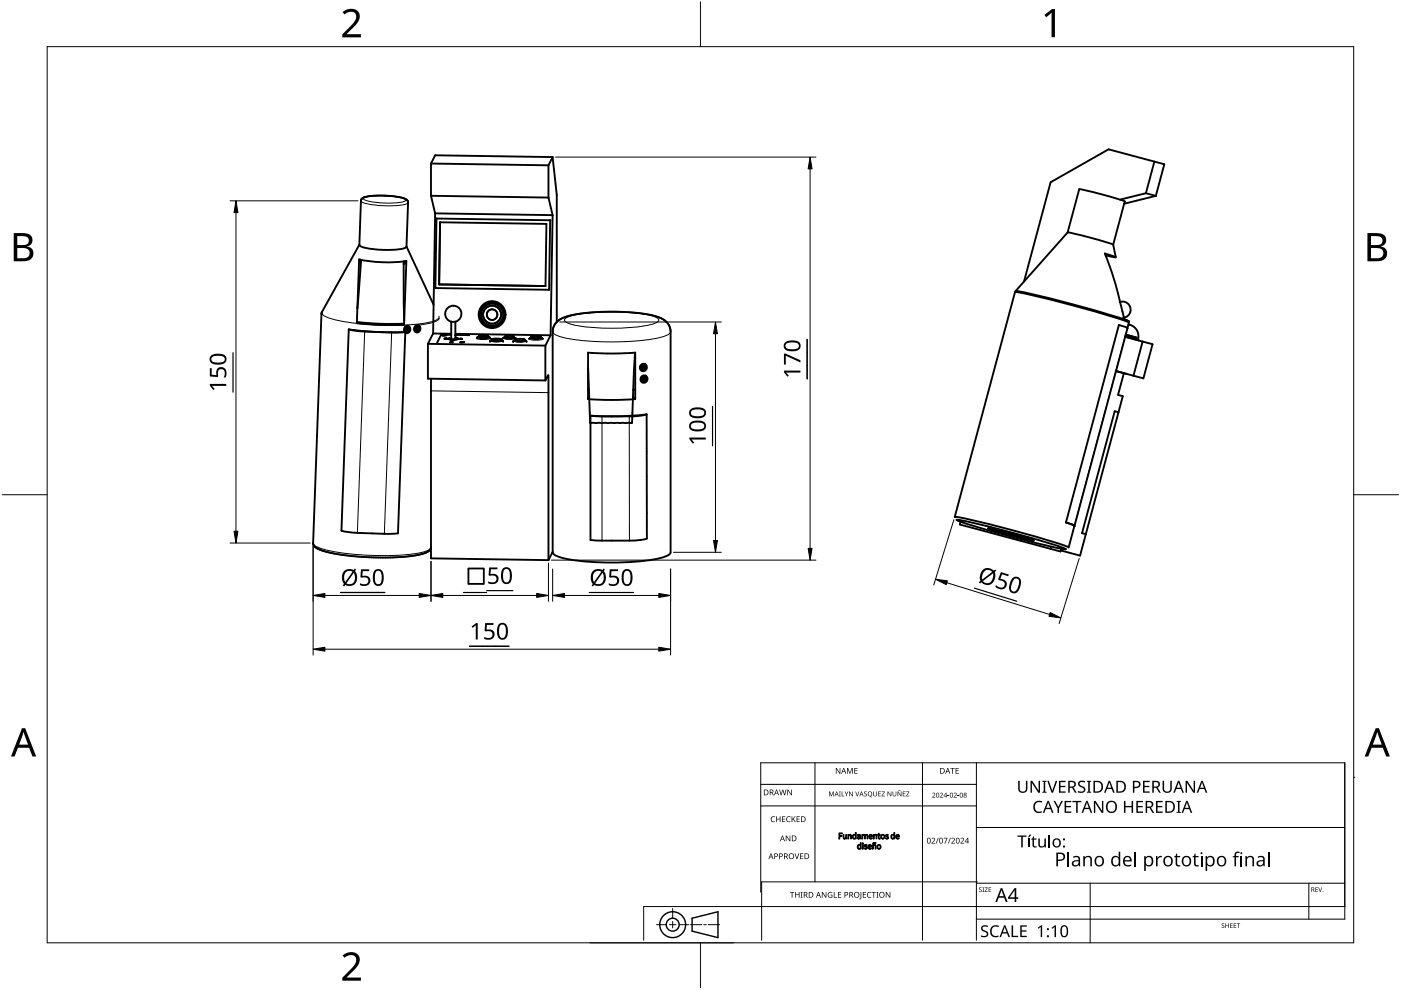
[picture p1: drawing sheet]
<svg xmlns="http://www.w3.org/2000/svg" width="297mm" height="210mm" viewBox="0 0 297 210" stroke-linecap="round" stroke-linejoin="round" font-family="sans-serif">
<g fill="none" stroke="#000" stroke-width=".4">
<path d="M91.4 34.7v6.8M91.4 34.7l24.9 .4M116.3 35.1v6.8M117.2 33.3l-24.9-.4-.9 1.8M117.2 33.3l.8 8v27M117.2 33.3l-.9 1.8M244.8 34.3l-9.8-2.6-12.2 6.9-5.7 21.1M244.8 34.3l-1.8 6.7M244.8 34.3l2.1 .5-1.8 6.7M76.1 55a28.8 28.8 0 0 0 10.1 .3l-.5 13.6h-5.1l-4.9-.4zM76.2 51.9l-7.9 14.2M76.3 55l-.1 .5 .3 .1"/>
<path d="M76.5 55.6l-.7 9.8M76.6 55.1l-.1 .5M80.5 41.5l2.5 .1 2.1 .3 1.1 .4 .3 .6M80.5 41.5l-2.8 .2-.8 .3-.3 .3-.4 9.6a4.3 4.3 0 0 0 3 .9 16.6 16.6 0 0 0 6.9-.3l.4-9.6M85.6 55.4v.5M85.6 55.9l.1 10.6M85.8 55.4l.1 .5h-.3M86.2 52.3l5.7 12.3M86.5 42.9h.1M91.4 41.5l24.9 .4M91.4 41.5l.9 3.7M92.3 45.2l-.5 25.5"/>
<path d="M92.3 45.2l24.9 .4M92.5 46.3l-.2 14.8 24.1 .3 .2-14.7M92.5 46.3h.1M92.5 46.3l24.1 .4M93.3 47.1l22.6 .4-.2 13.1-22.6-.3zM116.3 41.9l.9 3.7M116.6 46.7h.1M117.2 45.6l-.5 25.5M226.4 49.3l2.4-9.2 4.9 1.1 4.8 1.5-2.5 9.2M226.4 49.3l-11.1 12.4a78.4 78.4 0 0 1 12.1 2.8l5.1 1.4a40.5 40.5 0 0 1 6.9 2.3l-1-.5-2-7.8-2.2-6.2 2.4 .9-2.2-.4M226.4 49.3l4.8 1.1 4.8 1.5M236 51.9l.6 2.6"/>
<path d="M243 41l2.1 .5M243 41l-5.5 1.3M245.1 41.5l-6.8 1.7M68.2 66.5l-1.7 49 .9 .9 2.2 .7 3.3 .6 4.1 .4 4.4 .1 3.9-.1 3.2-.4 2.1-.6M68.2 66.5h.1M68.3 66.1l-.1 .4M68.3 66.1h.1M73.9 69.8l3.4 .5 6.3 .2 2.3-.1M73.9 69.8l-1.5 42.7 3.4 .5 6.2 .2 2.4-.1 1.5-42.7M73.9 69.8l.7 .1M74.6 69.9l.5 .1M75.1 70l5.4 .4h5.4"/>
<path d="M75.7 68.3l4.9 .3h5.1M85.7 66.5v1.5M85.7 66.5h.1M85.9 69.9h.1M85.9 69.8v.1M85.9 70h.1M85.9 69.7h.1M86 70.2h.1M86 69.6h.1M86 70h.1M86 69.9h.1M86 69.9h-.1"/>
<path d="M86 69.2a.71 .71 0 0 1 .9 .3 .71 .71 0 0 1-.2 .9 .71 .71 0 0 1-1-.1 .91 .91 0 0 1 .3-1.1zM86 69.7h.1M86.1 70.3h.1M86.1 69.5h.1M86.1 70h.1M86.1 69.8v.1M86.1 70.2h.1M86.1 70.1v.1M86.1 70.1h-.1M86.1 69.6h.1M86.1 69.6h-.1M86.1 70h-.1"/>
<path d="M86.1 69.7h-.1M86.1 69.7h.1M86.1 69.9h-.2M86.1 69.9h.1M86.2 70h.1M86.2 69.5h.1M86.2 69.6h.1M86.2 69.4h.1M86.2 70.3h.1M86.2 70.2h.1M86.2 70.3h-.1M86.2 70.1h.1"/>
<path d="M86.2 70.2v.1M86.2 70.2h-.1M86.2 70.1h-.1M86.2 69.7h.1M86.2 69.9h.1M86.2 69.9h-.1M86.3 70.3v.1M86.3 69.9v.4M86.3 70.4h.1M86.3 70.3h.1M86.3 70.2h.1M86.3 69.9v.3"/>
<path d="M86.3 69.9h-.1M86.3 70.1h.1M86.3 69.8h.1M86.3 70h.1M86.3 69.7h.1M86.3 69.9h.1M86.3 69.6h.1M86.3 69.5h.1M86.3 69.4h.1M86.3 69.6v-.2v.4M86.3 69.4v1M86.4 69.8l-.1 .1"/>
<path d="M86.4 70h.1M86.4 69.9h.1M86.4 70.3h.1M86.4 70.1h.1M86.4 69.8v.1M86.4 69.6h.1M86.4 69.4l.1 .1M86.4 69.7h.1M86.4 70.2h.1M86.4 70.2v.1M86.4 69.3a.59 .59 0 0 1 .4 .7 .59 .59 0 0 1-.6 .4M86.5 69.5h.1"/>
<path d="M86.5 69.4h.1M86.5 69.3v.1M86.5 69.4h-.1M86.5 69.3v.2M86.5 69.3h-.1M86.5 69.9h.1M86.5 69.8v.1M86.5 69.7h.1M86.6 70.3h.1M86.5 69.9h-.2M86.5 70h.1M86.5 69.4v.1"/>
<path d="M86.5 70.1h.1M86.6 70.1h-.1M86.6 70.2v.1M86.6 69.6h.1M86.6 69.5v.1M86.6 69.5h-.1M86.6 69.8l-.1 .1M86.6 69.4l-.1 .1M86.6 69.4h-.1M86.7 70.1h.1M86.6 69.8h.1M86.6 70h.1"/>
<path d="M86.7 69.6h.1M86.6 69.7h.1M86.6 69.9v.1M86.6 69.6v.1M86.7 69.8l-.4 .1M86.7 69.8h.1M86.7 69.6v.1M86.7 70h.1M86.7 69.9v.1M86.7 70h-.2M86.7 69.7h.1M86.7 69.9h.1"/>
<path d="M88 69.8h.1M88 69.9h.1M88.1 69.9h.1M88.1 69.6h.1M88.1 69.6h-.1M88.1 69.5l-.1 .1M88.1 70h.1M88.1 69.4h.1M88.1 69.7l-.1 .1M88.1 69.7h.1M88.1 69.5h.1M88.1 69.4v.1"/>
<path d="M88.1 69a.71 .71 0 0 1 .9 .4 .71 .71 0 0 1-.2 .9 .71 .71 0 0 1-.9-.2 .91 .91 0 0 1 .2-1.1zM88.1 69.8v.1M88.2 70.1h.1M88.2 70h.1M88.2 69.4v.1M88.2 69.7h.1M88.2 69.5v.1M88.2 69.7l-.1 .1M88.2 69.7h-.1M88.2 69.3h.1M88.2 69.5h.1M88.2 69.9h.1"/>
<path d="M88.2 69.8v.1M88.2 69.6h.1M88.2 69.8l-.2 .1h.2M88.3 70.2h.1M88.3 70.1h.1M88.3 69.7h.1M88.3 69.4h.1M88.3 69.9h.1M88.3 69.3h.1M88.3 69.6h.1M88.3 70h.1M88.3 69.4v.1"/>
<path d="M88.3 69.5h.1M88.4 69.7h.1M88.4 69.7l.1 .3M88.4 69.6l.1 .2M88.4 70.2h.1M88.4 70.1h.1M88.4 70h.1M88.4 69.9h.1M88.5 70.1h-.1M88.5 69.8h.1M88.5 70.1l-.1 .1M88.5 69.7h.1"/>
<path d="M88.5 70h-.1M88.5 69.9h-.1M88.5 69.6h.1M88.5 69.8h-.1M88.5 69.5h.1M88.5 69.4h.1M88.5 69.7h-.3h.3M88.5 69.3h.1M88.5 69.6h-.1M88.5 69.2h.1M88.5 69.5h-.1M88.5 69.2v.1"/>
<path d="M88.5 69.4h-.1M88.5 69.3h-.1M88.5 69.2h-.1M88.5 69.2v.3M88.5 69.2l-.1 1M88.6 69.9h.1M88.6 70.2h.1M88.6 70h.1M88.6 69.6h.1M88.6 70.1h.1M88.6 69.2h.1M88.6 69.1a.59 .59 0 0 1 .3 .7 .59 .59 0 0 1-.6 .5"/>
<path d="M88.6 69.4v.1M88.6 69.7h.1M88.6 69.3v.1M88.6 69.4l-.1 .1M88.6 69.7h-.1M88.7 69.9h.1M88.7 69.6h.1M88.7 69.4h.1M88.7 69.7h.2zM88.7 69.3h.1M88.7 70h.1M88.7 70.1h.1"/>
<path d="M88.7 69.7h.1M88.8 70h.1M88.8 69.9h.1M88.8 69.8v.1M88.8 69.4h.1M88.8 69.6h.1M88.8 69.8l.1 .1M88.8 69.8h-.1M88.8 69.9v.1M88.8 69.7h.1M88.9 69.9h.1M88.9 69.5l-.1 .1"/>
<path d="M88.9 69.8h-.1M88.9 69.5h.1M88.9 69.7h.1M90.7 72.9v7.4l24.9 .4M90.7 72.9l24.9 .4M91.8 70.7l3.9 .1M91.8 70.7l-1.1 2.2M92.7 72.6h.1M93.1 60.3h.1M93.8 71.1h.9zM94.2 71.8h.6zM94.2 71.8h.1"/>
<path d="M94.3 71.8h.1M94.5 71.8h.1M94.5 71.8h-.2M94.6 71.8h.1M94.8 71.8h.1M95.1 71.8v.1M95.4 72.6h.6zM95.7 71h-2.2l-.8 1.6M95.7 68.2v3.7M95.7 72.1h.5zM95.7 72.1h.1M95.8 72.1h.1"/>
<path d="M95.9 72.1h.1M96 72.1h.1M96.2 72.1h.1M96.5 71.7l.5 .1a2.73 2.73 0 0 1-1.8 0l.5-.1M96.5 71.7l.7 .1a3.1 3.1 0 0 1-2.1 0l.6-.1M96.5 70.8l20.2 .3M96.5 68.2v3.7M97.2 71.8v.1M97.4 71.9h.6zM97.4 71.9h.1M97.5 72.6l1-.1zM97.5 71.8h.2z"/>
<path d="M97.6 71.9h.1M97.7 71.8v.1M97.7 71.8l-.1 .1M97.8 71.9h.1M97.8 71.8v.1M97.9 71.9h.1M98 71.9h.1M99.5 71.1l-3-.1 .3 .1h-.3M101.1 71.6v.1M101.2 71.6h-.1M101.5 71.4l-.3 .2M101.5 71.4h.1"/>
<path d="M101.5 71.3v.2a2.97 2.97 0 0 0 2 0v-.2M101.5 71.3h.1M103.3 71.3h-1.6M103.4 71.2h.1M103.4 71.2l-1.1-.1-.8 .2M103.5 71.2h.1M103.5 71.2v.1M103.5 71.3h.1M103.5 71.4l.4 .3M103.9 72.4h.1M103.9 72.3v.1M104.3 72.1l-.4 .2"/>
<path d="M104.3 72.1h.1M104.3 72v.2a2.97 2.97 0 0 0 2 0v-.2M104.3 72h.1M104.3 71.9v.1M104.6 71.8l-.3 .1M104.6 71.8h.1M104.6 71.8h1.4M106 71.8l.2 .1M106.1 72h-1.6M106.2 71.9h.1M106.2 71.9l.1 .1M106.3 72h.1"/>
<path d="M106.3 72.1h.1M106.3 72.1l.4 .3M106.6 71.8h.1M107 71.6l-.4 .2M107 71.6h.1M107 71.4h.1M107.3 71.3l-.3 .1M107.3 71.3h.1M107.3 71.3l1-.1 .7 .2M108.8 71.5h-1.6M108.8 72.4v.1M108.8 72.4h.1"/>
<path d="M108.9 72.4h-.1M108.9 72.3h.1M109 71.4h.1M109 71.4v.3a2.97 2.97 0 0 1-2 0v-.3M109 71.6l.4 .3M109.1 72.2l-.2 .1M109.1 72.2h.1M109.2 72.2h-.1M109.2 72.2h.1M109.2 72v.3a2.97 2.97 0 0 0 2 0v-.3M109.2 72h.1M109.3 72h-.1"/>
<path d="M109.4 71.9l-.1 .1M109.4 71.9h.1M109.5 71.9h-.1M109.5 71.9h.1M109.5 71.9l1.7 .1M111.1 72.1h-1.7M111.2 72h.1M111.2 72.2l.4 .1M111.6 72.3v.1M111.6 72.4v.1M112.2 71.9h.1M112.3 71.8l-.1 .1"/>
<path d="M112.3 71.8h.1M112.3 71.7v.1M112.3 71.7h.1M112.6 71.6l-.3 .1M112.6 71.6h.1M112.6 71.4h.1M112.7 71.4h-.1M112.7 71.4h.1M112.9 71.3l-.2 .1M112.9 71.3h.1M113 71.3l.9-.1 .7 .2M114.5 71.5h-1.7"/>
<path d="M114.6 71.4h.1M114.6 71.4v.3a2.96 2.96 0 0 1-2 0v-.3M114.6 71.6h.1M114.7 71.6l.3 .1M115 71.7h.1M115 71.7v.2M115 71.9h.1M115.6 73.3v7.4M116.7 71.1l-1.1 2.2M118 68.3l1.7-1 2.8-.7 4.3-.4 4.8-.1 4.3 .3 3.1 .6 1.8 .9 1.1 1.2 .3 1.2v46.8a2.03 2.03 0 0 1-1.7 1.1 54.7 54.7 0 0 1-21.6 0 2.03 2.03 0 0 1-1.7-1.1v-46.8l.2-1.1zM124.7 77.9l.2 4.7M124.7 74.8l5 .2 5-.2v9.8l-5 .2-5-.2z"/>
<path d="M134.6 74.8l-.3 7.8M135.9 77.8h.1M135.9 78.1h.1M135.9 78h.1M135.9 77.9v.1M136 77.8h.1M136 77.6v.1M136 78.1h-.1M136.1 78.3h.1M136 77.7h.1M136.1 78.1h.1M136 78h.1"/>
<path d="M136 78.2v.1M136.1 77.8h-.1M136.1 77.8h.1M136.1 77.8h-.2M136.1 77.5v.1M136.1 77.9l-.1 .1M136.1 77.7h.1M136.2 77.8h.1M136.1 77.6h.1M136.2 78.2h.1M136.2 78.1h.1M136.1 78l-.2-.1 .1 .1"/>
<path d="M136.1 78h.1M136.2 78.3v.1M136.2 78.4h.1M136.2 78.3h-.1M136.2 77.5l.1 .1M136.3 77.7h.1M136.2 77.9h.1M136.3 77.8h.1M136.3 78.2h.1M136.2 77.4v.1M136.3 78.1h.1M136.2 78.3h.1"/>
<path d="M136.2 77.4h.1M136.2 77.5h.1M136.2 77.5v.1M136.2 80h.1M136.2 77.6h.1M136.3 77.9h.2M136.3 77.9h.1M136.3 78.3h.1M136.3 78.3h-.1M136.3 78.4h.1M136.3 78.4h-.1M136.3 77.9h-.1"/>
<path d="M136.4 79.9h.1M136.3 77.5h.1M136.4 77.6v.7M136.4 77.7h.1M136.4 77.8v.6M136.4 78h.1M136.4 78.1v.3M136.4 77.4v.5M136.4 77.4h.1M136.4 77.4v.2M136.4 77.4h-.1M136.4 77.5h.1"/>
<path d="M136.4 77.5h-.1M136.4 77.6h.1M136.4 77.8h.1M136.4 77.9h.1M136.4 78.1h.1M136.4 78.2h.1M136.4 78.3h.1M136.4 78.4h.1M136.5 77.5h.1M136.5 77.8h.1M136.5 77.7h.1M136.5 77.9h.1"/>
<path d="M136.6 78h.1M136.5 79.9v.1M136.5 79.9h.1M136.5 79.9v.7M136.5 80h.1M136.5 77.4h.1M136.5 77.4v.1M136.6 78.4h.1M136.5 78h.1M136.6 78.1h.1M136.6 78.2v.1M136.6 78.3h.1"/>
<path d="M136.6 78.2v.2M136.6 78.2h-.1M136.6 78.3h-.1M136.6 77.9h.1M136.7 77.7h.1M136.6 77.6h.1M136.6 77.4a.58 .58 0 0 1 .3 .7 .58 .58 0 0 1-.7 .3M136.7 78.2h.1M136.6 77.8l.2 .1M136.6 77.7h.1M136.7 79.9h.1M136.7 78.3h.1"/>
<path d="M136.7 77.6h.1M136.7 78h.1M136.7 77.4v.1M136.7 79.9h-.1M136.7 80h.1M136.7 77.6h-.1M136.7 77.5h.1M136.7 78h-.1M136.7 77.4l-.1 .1M136.7 80h-.1M136.7 77.8v.1M136.7 77.8l-.1 .1"/>
<path d="M136.8 77.7h.1M136.8 80h.1M136.8 78.2h.1M136.8 78h.1M136.8 77.5h.1M136.8 79.9a.58 .58 0 0 1 .2 .7 .58 .58 0 0 1-.7 .3M136.8 77.5h-.1M136.8 77.9h-.1M136.8 77.9h.1M136.9 77.7h.1M136.9 78h.1M136.9 78h-.1"/>
<path d="M136.9 77.8v.1M136.9 77.9h.1M136.9 77.8h-.1M136.9 77.9h-.4M215.2 61.9a78.8 78.8 0 0 1 12.2 2.8l5.1 1.4a40.7 40.7 0 0 1 6.9 2.3l-.4 1.2M215.2 61.9l-12.8 47.7M236.5 78.7l2.5 .6M237.4 64a1.72 1.72 0 0 1 2.3 1.3 1.72 1.72 0 0 1-1.6 2.1M238.3 79.1l-1.3 4.6 1.1 .3-9.1 33.8-4.1-1.1M238.6 71.4l5.8 1.6-2 7.2-5.8-1.5M238.6 71.4l2.8 .7M238.6 71.3l2.1 .5 .2 .2"/>
<path d="M238.7 71l2.2 .6v.3M239.1 71.1h.1M239.2 68.8a2.55 2.55 0 0 1 2.1 3.3l-.2-.2-.6-.1 .1-.3M241.4 72.1h.1M241.4 72.1v.1M242.3 72.4l-2 7.3M91.4 80.3v38.1l24.9 .4M115.6 80.7l.6-1.2 .1 39.3M124.7 82.6h.2M124.7 84.4h.2M124.9 82.6l.2 7.1h8.9l.3-7.1M134.3 82.6h.4"/>
<path d="M134.7 84.4h-.5M136.1 80.6h.1M136.1 80.5h.1M136.1 80.4v.1M136.1 80.3h-.1M136.1 80.2v.1M136.2 80.2h.1M136.1 80.4h.1M136.2 80.7h.1M136.1 80.2l.1 .1M136.1 80.2h.1M136.2 80.5v.1"/>
<path d="M136.2 80.4h.1M136.2 80.3h.1M136.2 80.3h-.2M136.2 80.6h.1M136.3 80.1h.1M136.3 80.8h.1M136.3 80.3h.1M136.3 80.6h.1M136.3 80.4h-.1M136.3 80.4h.1M136.3 80.2v.1M136.3 80.7h.1"/>
<path d="M136.4 80h.1M136.4 80.2h.1M136.4 80.4h.1M136.4 80.4l-.3 .1M136.4 80.7h.1M136.4 80.5h.1M136.4 80.8h.1M136.4 80.9h.1M136.4 80.2v.1M136.4 80.3h.1M136.5 80.4h-.1M136.5 80.2v.2"/>
<path d="M136.5 80.4v.1M136.5 80.6v.1M136.5 80.7l.1 .2M136.5 80.1h.1M136.5 80.1v.3M136.5 80.2h.1M136.5 80.3h.1M136.5 80.2v.1M136.5 80.4h.1M136.5 80.3l-.1 .1M136.5 80.5h.1M136.6 80.5v.4"/>
<path d="M136.6 80.5h-.1M136.6 80.6h.1M136.6 80.6h-.1M136.6 80.7h-.1M136.6 80.8h-.1M136.6 80.9h.1M136.6 80.3v.1M136.7 80.5h.1M136.7 80.2h.1M136.7 80.8h.1M136.7 80.1h.1M136.7 80.2h-.1"/>
<path d="M136.7 80.1h-.1M136.7 80.3l-.1 .1M136.7 80.6h.1M136.7 80.7h.1M136.7 80.4h.1M136.8 80.1h.1M136.8 80.5h.1M136.8 80.6h.1M136.8 80.2h.1M136.8 80.4h-.1M136.8 80.8h.1M136.8 80.4h.1"/>
<path d="M136.9 80.1h.1M136.9 80.3v.1M136.9 80.2h.1M136.9 80.2h-.1M136.9 80.5h.1M136.9 80v.1M136.9 80.3h.1M136.9 80.6h.1M137 80.2h.1M136.9 80.4l.1 .1M137 80.3h.1M137 80.5h-.1"/>
<path d="M137 80.5h.1M137 80.3l-.5 .1M137.1 87.9l-2.9 .4h-7.1l-1.9-.2M137.1 87.9a66.4 66.4 0 0 1-11.9 .2M137.1 87.9l.1 26.3-3 .4h-7.1l-1.9-.1v-26.4M237.1 87.4l-.8-.2-6.9 25.8 .8 .2M91.4 115.9l-.2 .6-.6 .6M117.2 117l-.9 1.8M202.5 109.7l-.1-.1a172.6 172.6 0 0 1 21.3 5.4l2.9 1.1 1.2-4.6-1.8-.7M202.8 110.2a178.6 178.6 0 0 1 22.1 5.8l1.1 .4a178.7 178.7 0 0 1-22.2-5.7zM203.7 110.6l-.2 .6 21.4 5.7 .1-.6M209.5 112l4.9 1.2 4.8 1.4-4.9-1.1z"/>
<path d="M209.6 112l4.7 1.5 4.9 1.1M222.9 115.9l-.2 .5M226 110.8l1.7 .5 .1 .3M226 110.8l11.2-41.9 1.8 .6v.2l-11.2 41.9M227.8 111.6h.1"/>
<circle cx="86.3" cy="69.8" r=".53"/>
<circle cx="88.5" cy="69.7" r=".53"/>
<circle cx="96.1" cy="66.5" r="1.73"/>
<circle cx="101.6" cy="66.7" r=".1"/>
<circle cx="104.3" cy="66.7" r="2.85"/>
<circle cx="104.3" cy="66.7" r="2.49"/>
<circle cx="104.3" cy="66.7" r="2.51"/>
<circle cx="104.3" cy="66.7" r="1.12"/>
<circle cx="104.3" cy="69.4" r=".1"/>
<circle cx="104.3" cy="64" r=".1"/>
<circle cx="104.3" cy="66.7" r="2.38"/>
<circle cx="104.3" cy="66.7" r="2.55"/>
<circle cx="104.3" cy="66.7" r="1.92"/>
<circle cx="107" cy="66.7" r=".1"/>
<circle cx="136.4" cy="77.9" r=".55"/>
<circle cx="136.4" cy="77.9" r=".78"/>
<circle cx="136.5" cy="80.4" r=".55"/>
<circle cx="136.6" cy="80.4" r=".78"/>
</g>
<g fill="none" stroke="#000" stroke-width=".21">
<path d="M76.5 42.6a4.3 4.3 0 0 0 3.1 .9 16.6 16.6 0 0 0 6.8-.4l.1-.2M77.2 41.9a16.2 16.2 0 0 1 8.7 .3l.1 .2a5.2 5.2 0 0 1-3.5 .7l-3.8-.3a2.15 2.15 0 0 1-1.7-.7zM68.3 66.1l-.1 .2a2.03 2.03 0 0 0 1.7 1.2 54.5 54.5 0 0 0 21.5 .7 1.81 1.81 0 0 0 1.7-1.1v-.1M77.3 70.3l-1.5 42.7M83 70.5l-1.5 42.7M93.1 67.4a1.81 1.81 0 0 1-1.5 1l-2.9 .5M93.9 71.1v.1M94.3 71v.2M97.6 72.6h.1M98 72.5v.1M101.1 71.7a4.2 4.2 0 0 0 2.8 0M101.8 71.1l-.2 .2h.1"/>
<path d="M103.2 71.1l.3 .2h-.2M103.5 71.3a2.96 2.96 0 0 1-2 0M103.5 71.4l.2 .1a3.6 3.6 0 0 1-2.4 0l.2-.1M104.6 71.8l-.3 .1 .2 .1M106 71.8l.2 .1-.1 .1M106.3 72a2.96 2.96 0 0 1-2 0M106.3 72.1l.2 .1a3.6 3.6 0 0 1-2.4 0l.2-.1M107.3 71.3l-.3 .1 .2 .1M108.7 71.3l.2 .1-.1 .1M109 71.4a2.96 2.96 0 0 1-2 0M109 71.6l.2 .1a3.6 3.6 0 0 1-2.4 0l.2-.1M109.2 72.2l-.2 .1a3.6 3.6 0 0 0 2.4 0l-.2-.1"/>
<path d="M109.5 71.9l-.2 .1 .1 .1M110.9 71.9l.3 .1-.1 .1M111.2 72a2.96 2.96 0 0 1-2 0M112.2 71.9a4.2 4.2 0 0 0 2.8 0M113 71.3l-.3 .1 .1 .1M114.3 71.3l.3 .1-.1 .1M114.6 71.4a2.96 2.96 0 0 1-2 0M114.6 71.6l.2 .1a3.6 3.6 0 0 1-2.4 0l.2-.1M119.8 67.6a11.2 11.2 0 0 1 5.3-1.3 42.1 42.1 0 0 1 13.5 .8l.9 .5 .2 .3a2.29 2.29 0 0 1-2 1 44.2 44.2 0 0 1-16.9-.2l-1-.6-.1-.2zM142.2 70.3a2.03 2.03 0 0 1-1.7 1.1 54.7 54.7 0 0 1-21.6 0 2.03 2.03 0 0 1-1.7-1.1M238.7 71l2.3 .6M239 69.5l-11.2 41.9"/>
<path d="M240.6 71.9v.1M240.9 71.8l.4 .1M240.9 72v.1M241.4 72.1v.1M91.4 82.9l24.9 .4M127.6 88.3v26.3M133.4 88.3l.1 26.3M66.4 115.1a2.03 2.03 0 0 0 1.7 1.2 54.7 54.7 0 0 0 21.5 .8 2.03 2.03 0 0 0 1.8-1.1"/>
<circle cx="104.3" cy="66.7" r="2.29"/>
</g>
<path d="M10 9.9h277v190h-277z" fill="none" stroke="#000" stroke-width=".21"/>
<path d="M148.5 .4v9.5M.5 104.9h9.5M287 104.9h9.5M148.5 199.9v9.5" fill="none" stroke="#000" stroke-width=".21"/>
<g fill="#000">
<path d="M72.6 2.6a2.15 2.15 0 0 1 3.6 .5 3.3 3.3 0 0 1-1.5 2.9l-1.2 1.3h3v.6h-3.9v-.6l1.5-1.6a2.73 2.73 0 0 0 1.3-2.6 1.53 1.53 0 0 0-2.4 0zM221.4 3.2l1.7-1.3h.6v6h-.8l.1-5.2-1.2 1zM72.6 202.6a2.15 2.15 0 0 1 3.6 .5 3.3 3.3 0 0 1-1.5 2.9l-1.2 1.3h3v.6h-3.9v-.6l1.5-1.6a2.73 2.73 0 0 0 1.3-2.6 1.53 1.53 0 0 0-2.4 0z"/>
<path d="M2.9 49.4h2.3a1.44 1.44 0 0 1 1.7 1.2 1.44 1.44 0 0 1-1.2 1.7 1.56 1.56 0 0 1 1.4 1.6 1.56 1.56 0 0 1-1.6 1.5h-2.6zM3.7 52.6v2.2h1.2a1.13 1.13 0 0 0 1.4-1.2 1.13 1.13 0 0 0-1.5-1zM3.7 50.1v1.9h1.1a.98 .98 0 0 0 1.3-.8 .98 .98 0 0 0-1.1-1.1z"/>
<path d="M289.9 49.4h2.3a1.44 1.44 0 0 1 1.7 1.2 1.44 1.44 0 0 1-1.1 1.7 1.56 1.56 0 0 1 1.3 1.6 1.56 1.56 0 0 1-1.6 1.5h-2.6zM290.7 52.6v2.2h1.2a1.13 1.13 0 0 0 1.4-1.2 1.13 1.13 0 0 0-1.5-1zM290.7 50.1v1.9h1.1a.98 .98 0 0 0 1.3-.8 .98 .98 0 0 0-1.1-1.1z"/>
<path d="M4.7 154.4h.6l2.4 6h-.8l-.7-1.9h-2.4l-.7 1.9h-.8zM5 155.2l-.9 2.7h1.8z"/>
<path d="M291.7 154.4h.7l2.3 6h-.8l-.7-1.9h-2.4l-.7 1.9h-.8zM292 155.2l-.9 2.7h1.9z"/>
</g>
<g fill="none" stroke="#000" stroke-width=".21">
<path d="M161.3 161.7h123.8M161.3 166.3h45.7M161.3 170.9h45.7M195.6 161.7v27.5M125.1 199.9h30.5M139.2 196.1h2.1M141.9 196.1h1.4M142.6 192.6v2.1M142.6 195.4v1.3M144 196.1h2.1M146.4 196.1h2.4M149.2 196.1h.6"/>
<path d="M150.2 196.1h2.4M161.5 187h45.7M207 194.9h78.1M207 187.3h78.1M277.5 187.3v7.6"/>
</g>
<path d="M161.3 161.7v27.5M172.8 161.7v25.3M207 161.7v37.7M207 175.4h78.1M285.1 161.7v33.2M287.1 164.8h.1M161.5 187v12.4M195.6 189.2v10.2M231.1 187.3v12.6M285.1 192.2h-148.6v7.2" fill="none" stroke="#000" stroke-width=".21"/>
<g fill="none" stroke="#000" stroke-width=".3">
<path d="M146.7 194.7l5.5-1.4v5.5l-5.5-1.4z"/>
<circle cx="142.6" cy="196.1" r="1.37"/>
<circle cx="142.6" cy="196.1" r="2.74"/>
</g>
<g fill="#000">
<path d="M163.6 173.2l.4-.1h.3v.2a.49 .49 0 0 0-.7 .4 .49 .49 0 0 0 .7 .4 .57 .57 0 0 1-.8 0 .57 .57 0 0 1 .1-.9zM164.6 173.1h.1v.5h.6v-.5h.2v1.2h-.2v-.6h-.6v.6h-.1zM165.2 167.4h.2l.2 1 .3-1h.1l.3 1 .3-1h.1l-.3 1.2h-.1l-.3-1-.3 1h-.2zM165.8 173.1h.7v.1h-.5v.4h.5v.1h-.5v.5h.5v.1h-.7zM166.9 173.2l.4-.1h.3v.2a.49 .49 0 0 0-.7 .4 .49 .49 0 0 0 .7 .4 .57 .57 0 0 1-.9 0 .57 .57 0 0 1 .2-.9zM166.6 177.1h.2l.6 1.1v-1.1h.2v1.3h-.2l-.7-1v1h-.1zM166.9 167.4h.2l.7 1v-1h.1v1.2h-.2l-.6-1v1h-.2zM167.8 173.1h.2v.6l.5-.6h.2l-.5 .5 .5 .7h-.2l-.4-.6-.1 .6h-.2zM168.9 173.1h.7v.1h-.6v.4h.5v.1h-.5v.5h.6v.1h-.7zM175.8 167.8h.2l.3 .9 .3-.9h.2v1h-.1v-.9l-.5 .9-.3-.9v.9h-.1zM177.2 162.8h.2l.6 1v-1h.2v1.2h-.2l-.7-1 .1 1h-.2zM177.9 167.8h.4l-.2 .1v.8l.2 .1h-.4l.1-.1z"/>
<path d="M178.5 167.8h.1v.9h.4v.1h-.5zM179.1 167.8h.1l.3 .5 .2-.5h.2l-.4 .6v.4h-.1v-.4zM179.6 162.8h.2l.4 1 .4-1h.2v1.2h-.1v-1l-.4 1h-.2l-.4-1v1h-.1zM180 167.8h.2l.5 .9v-.9h.1v1h-.1l-.6-.8v.8h-.1zM181.3 167.8h.2l.3 .9 .3-.9h.1l-.4 1h-.1zM181.1 162.8h.7v.2h-.5v.3h.5v.2h-.5v.4h.5v.1h-.7zM183.2 167.9l.4-.1 .2 .1v.1a.25 .25 0 0 0-.4-.1 .25 .25 0 0 0 0 .4 .25 .25 0 0 0 .3 0 .32 .32 0 0 1 0 .5 .32 .32 0 0 1-.5-.1 .25 .25 0 0 0 .3 .1 .25 .25 0 0 0 .1-.4l-.4-.2zM185.1 167.8h.2v.7a.26 .26 0 0 0 .2 .2 .26 .26 0 0 0 .3-.2v-.7h.1v.7a.39 .39 0 0 1-.4 .4 .39 .39 0 0 1-.4-.4zM186.2 167.8h.6v.1h-.5v.4h.4v.1h-.4v.3h.5v.1h-.6zM186.9 167.8h.7l-.5 .9h.5v.1h-.7l.5-.9h-.5zM188.2 167.8h.1l.6 .9v-.9h.1v1h-.2l-.5-.8v.8h-.1zM189.2 167.8h.2v.7a.26 .26 0 0 0 .2 .2 .26 .26 0 0 0 .3-.2v-.7h.1v.7a.39 .39 0 0 1-.4 .4 .39 .39 0 0 1-.4-.4z"/>
<path d="M190.5 167.6h.5l-.1 .1h-.4zM190.3 167.8h.2l.5 .9v-.9h.1v1h-.1l-.6-.8v.8h-.1zM191.4 167.8h.6v.1h-.5v.4h.4v.1h-.4v.3h.5v.1h-.6zM192.1 167.8h.7l-.5 .9h.5v.1h-.7l.5-.9h-.5zM197.7 168.2a.37 .37 0 0 1 .6 0 .37 .37 0 0 1-.3 .6l-.2 .2h.5v.1h-.7l.3-.4a.27 .27 0 0 0 .3-.3 .27 .27 0 0 0-.4-.2zM199.3 168.2a.37 .37 0 0 1 .6 0 .37 .37 0 0 1-.3 .6l-.2 .2h.6v.1h-.7l.2-.4a.27 .27 0 0 0 .3-.3 .27 .27 0 0 0-.4-.2zM200.9 168.7l.3 .1zM201.5 162.8h.9v.2h-.4v1h-.1v-1h-.4zM202.2 168.2a.37 .37 0 0 1 .6 0 .37 .37 0 0 1-.2 .6l-.3 .2h.6v.1h-.7l.3-.4a.27 .27 0 0 0 .2-.3 .27 .27 0 0 0-.4-.2zM203 168.7l.3 .1zM202.6 162.8h.7v.2h-.5v.3h.4v.2h-.4v.4h.5v.1h-.7zM215.7 177.1h1.9v.3h-.8v2.3h-.3v-2.3h-.8z"/>
<path d="M215.9 165.5h.3v1.7a.66 .66 0 0 0 .7 .6 .66 .66 0 0 0 .6-.6v-1.7h.3v1.7a.98 .98 0 0 1-.9 .9 .98 .98 0 0 1-1-.9zM218.3 177h.4l-.5 .5h-.2zM218 177.8h.3v1.9h-.3zM219 177.3h.2v.5h.6v.2h-.6v1.3l.2 .1h.4l-.1 .3a.56 .56 0 0 1-.8-.6v-1.1h-.3v-.1l.3-.2zM219.4 170.1a1.41 1.41 0 0 1 1.6-.2l-.1 .3a1.02 1.02 0 0 0-1.5 .9 1.02 1.02 0 0 0 1.5 .9v.3a1.32 1.32 0 0 1-1.7-.5 1.32 1.32 0 0 1 .2-1.7zM220.1 177.8h.4v1.2a.51 .51 0 0 0 .6 .4 .51 .51 0 0 0 .3-.6v-1h.4v1.9h-.3l-.1-.3a.73 .73 0 0 1-.7 .3 .73 .73 0 0 1-.6-.7zM218.5 165.5h.4l1.3 2.1v-2.1h.3v2.6h-.4l-1.3-2.1v2.1h-.3zM221 165.5h.9v.2l-.3 .1v2l.3 .1v.2h-.9v-.2l.3-.1v-2l-.3-.1zM222 165.5h.4l.7 2.2 .7-2.2h.4l-.9 2.6h-.4zM223.4 169.8h.3l.7 1.3 .6-1.3h.4l-.9 1.6v.9h-.3v-.9zM224.5 165.5h1.4v.3h-1.1v.8h1.1v.3h-1.1v.9h1.1v.3h-1.4zM225.7 169.8h1.4v.3h-1.1v.8h1.1v.3h-1.1v.9h1.1v.2h-1.4z"/>
<path d="M227.4 169.8h1.9v.3h-.8v2.2h-.3v-2.2h-.8zM228.7 165.8a1.2 1.2 0 0 1 1.4-.1l-.1 .2-.3-.1a.48 .48 0 0 0-.8 .3 .48 .48 0 0 0 .5 .6 .76 .76 0 0 1 .7 .9 .76 .76 0 0 1-1.1 .5l-.5-.1v-.3l.6 .1a.5 .5 0 0 0 .7-.3 .5 .5 0 0 0-.6-.6 .73 .73 0 0 1-.5-1.1zM230.4 165.5h.9v.2l-.3 .1v2l.3 .1v.2h-.9v-.2l.3-.1v-2l-.3-.1zM231.9 169.8h.4l1.3 2.1v-2.1h.3v2.5h-.3l-1.4-2.1v2.1h-.3zM238.3 169.8h.3v1.1h1.3v-1.1h.3v2.5h-.3v-1.1h-1.3v1.1h-.3zM240.9 169.8h1.4v.3h-1.1v.8h1.1v.3h-1.1v.9h1.1v.2h-1.4zM242.3 165.5h1.5v.3h-1.1v.8h1v.3h-1v.9h1.1v.3h-1.5zM245.1 169.8h1.4v.3h-1.1v.8h1.1v.3h-1.1v.9h1.1v.2h-1.4zM246.5 165.5h.3v1.7a.66 .66 0 0 0 .7 .6 .66 .66 0 0 0 .6-.6v-1.7h.3v1.7a.98 .98 0 0 1-.9 .9 .98 .98 0 0 1-1-.9zM249.5 169.8h.9v.2l-.3 .1v2l.3 .1v.1h-.9v-.1l.3-.1v-2l-.3-.1zM251.4 165.5h.3l1.4 2.1v-2.1h.3v2.6h-.4l-1.4-2.1 .1 2.1h-.3zM167.5 189.1h.9v.2h-.4v1h-.1v-1h-.4z"/>
<path d="M168.4 180.9h.2l.4 1.1 .3-1.1h.2l-.5 1.3h-.1zM168.6 189.1h.1v.5h.7v-.5h.1v1.2h-.1v-.5h-.7v.5h-.1zM169.7 189.1h.5l-.2 .1v1l.2 .1h-.5l.2-.1v-1zM169.6 180.9h.7v.2h-.5v.3h.5v.2h-.5v.4h.5v.2h-.7zM174.2 189.1h.2l.7 1v-1h.1v1.2h-.2l-.6-1v1h-.2zM175.6 189.3l.5-.2 .4 .1-.1 .1a.5 .5 0 0 0-.8 .4 .5 .5 0 0 0 .7 .5v-.4h-.2v-.1h.4v.6a.66 .66 0 0 1-.9-.1 .66 .66 0 0 1 0-.9zM176.8 189.1h.1v1.1h.6v.1h-.7zM177.7 189.1h.6v.2h-.5v.3h.5v.2h-.5v.4h.5v.1h-.6zM182.5 189.1h.1v1.3l-.1 .2-.3 .1v-.2l.3-.1zM182.9 189.1h.7v.2h-.5v.3h.5v.2h-.5v.4h.5v.1h-.7zM184 189.3l.4-.2 .3 .1v.1a.49 .49 0 0 0-.7 .5 .49 .49 0 0 0 .7 .4 .57 .57 0 0 1-.8-.1 .57 .57 0 0 1 0-.8zM184.8 189.1h.9v.2h-.4v1h-.1v-1h-.4z"/>
<path d="M185.8 189.1h.4l-.1 .1v1l.1 .1h-.4l.1-.1v-1zM187.8 189.1h.2l.6 1v-1h.2v1.2h-.2l-.7-1v1h-.1zM207.6 188.2l.4-.1 .1 .2a.24 .24 0 0 0-.3-.1 .24 .24 0 0 0-.1 .4 .24 .24 0 0 0 .3 0 .31 .31 0 0 1 0 .5 .31 .31 0 0 1-.4-.1 .23 .23 0 0 0 .3 .1 .23 .23 0 0 0 0-.4l-.3-.2zM208.3 188.2h.3h-.1l.1 .9h-.3l.1-.1zM208.8 188.2h.6l-.5 .8h.5v.1h-.7l.6-.8h-.5zM208.1 196.4a1.18 1.18 0 0 1 1.4-.1l-.1 .3-.3-.1a.47 .47 0 0 0-.8 .2 .47 .47 0 0 0 .6 .6 .75 .75 0 0 1 .6 1 .75 .75 0 0 1-1.1 .4l-.4-.1v-.3l.5 .1a.49 .49 0 0 0 .7-.3 .49 .49 0 0 0-.6-.6 .72 .72 0 0 1-.5-1.1zM209.6 188.2h.5l-.4 .1v.3h.4l-.4 .1v.3l.4 .1h-.5zM210.2 196.5a1.39 1.39 0 0 1 1.6-.2l-.1 .3a1 1 0 0 0-1.5 .9 1 1 0 0 0 1.5 .9v.2a1.3 1.3 0 0 1-1.6-.4 1.3 1.3 0 0 1 .1-1.7zM214.5 196.2h.3v2.2h1.1v.3h-1.4zM216.3 196.2h1.4v.3h-1.1v.8h1v.2h-1v.9h1.1v.3h-1.4zM220 196.7l.7-.5h.3v2.5h-.3v-2.2l-.5 .4zM223 196.7l.6-.5h.3v2.5h-.3v-2.2l-.5 .4z"/>
<path d="M229.7 181.5h.2l.1 .3a.83 .83 0 0 1 .9-.3 .83 .83 0 0 1 .6 .8v1.4h-.3v-1.4a.6 .6 0 0 0-.8-.6 .6 .6 0 0 0-.4 .8v1.2h-.3zM245.1 181.5h.3v.4l.6-.4h.4l-.1 .3a.68 .68 0 0 0-.9 .7v1.2h-.3zM249.4 181h.2v.5h.6v.3h-.6v1.4l.2 .2h.4v.3h-.1a.61 .61 0 0 1-.8-.6v-1.3h-.4v-.2l.4-.1zM253.3 181h.2v.5h.6v.3h-.6v1.4l.2 .2h.4v.3h-.1a.61 .61 0 0 1-.8-.6v-1.3h-.4v-.2l.4-.1zM259.1 195.9l.3-.1 .1 .1a.24 .24 0 0 0-.3 0 .24 .24 0 0 0 0 .3 .24 .24 0 0 0 .3 .1 .31 .31 0 0 1 0 .5 .31 .31 0 0 1-.5-.2 .23 .23 0 0 0 .3 .1 .23 .23 0 0 0 .1-.4l-.4-.2zM259.8 195.8h.1v.4h.5v-.4h.1v.9h-.1v-.4h-.5v.4h-.1zM260.8 195.8h.6l-.5 .1v.3h.4l-.4 .1v.3l.5 .1h-.6zM261.6 195.8h.5l-.4 .1v.3h.4l-.4 .1v.3l.4 .1h-.5zM261.9 180.8l.7-.2h.2v.3a.47 .47 0 0 0-.6 0 .47 .47 0 0 0-.1 .6h.5v.3h-.5v1.9h-.4v-1.9h-.4v-.2l.4-.1zM262.2 195.8h.7l-.3 .1v.8h-.1v-.8zM264.1 181.5h.2l.1 .3a.83 .83 0 0 1 .9-.3 .83 .83 0 0 1 .6 .8v1.4h-.4v-1.4a.6 .6 0 0 0-.7-.6 .6 .6 0 0 0-.4 .8v1.2h-.3zM278.9 188.1h.5l-.4 .1v.4h.4l-.4 .1v.3l.4 .1h-.5z"/>
<path d="M279.5 188.1h.1l.3 .9 .3-.9h.1l-.3 1h-.1z"/>
<path d="M162 167.4h.3a.61 .61 0 0 1 .6 .6 .61 .61 0 0 1-.6 .6h-.3zM162.1 167.5v1h.2a.48 .48 0 0 0 .5-.5 .48 .48 0 0 0-.5-.5z"/>
<path d="M163.2 167.4h.3a.35 .35 0 0 1 .5 .2 .35 .35 0 0 1-.3 .5l.4 .5h-.2l-.3-.5h-.2v.5h-.2zM163.4 167.5v.5h.1a.23 .23 0 0 0 .3-.2 .23 .23 0 0 0-.3-.3z"/>
<path d="M164.6 167.4h.1l.5 1.2h-.2l-.1-.4h-.5l-.1 .4h-.2zM164.6 167.6l-.2 .5h.4z"/>
<path d="M165.8 177.1h.2l.4 1.3h-.1l-.2-.4h-.5l-.1 .4h-.2zM165.9 177.3l-.2 .6h.4z"/>
<path d="M167.9 177.1h.4a.61 .61 0 0 1 .6 .7 .61 .61 0 0 1-.7 .6h-.3zM168 177.3v.9h.2a.48 .48 0 0 0 .5-.4 .48 .48 0 0 0-.5-.5z"/>
<path d="M169.8 173.1h.4a.61 .61 0 0 1 .6 .6 .61 .61 0 0 1-.6 .6h-.4zM170 173.2v1h.2a.48 .48 0 0 0 .4-.5 .48 .48 0 0 0-.4-.5z"/>
<path d="M177.3 167.8l.5 1-.2-.3h-.4l-.3 .3zM177.4 167.9l-.2 .5h.3z"/>
<path d="M178.8 162.8h.2l.4 1.2h-.1l-.2-.3h-.5l-.1 .3h-.2zM178.9 163l-.2 .5h.4z"/>
<path d="M182.6 167.8l.5 1-.2-.3h-.5l-.2 .3zM182.7 167.9l-.2 .5h.3z"/>
<path d="M184.1 167.9l.2-.1a.53 .53 0 0 1 .6 .4 .53 .53 0 0 1-.3 .6l.3 .3-.4-.2a.54 .54 0 0 1-.5-.4 .54 .54 0 0 1 .1-.6zM184.1 168.3a.4 .4 0 0 0 .8 0 .4 .4 0 0 0-.8 0z"/>
<path d="M198.6 168.1h.3l.2 .2v.5l-.2 .3h-.2l-.2-.2zM198.7 168.2l-.1 .1a.37 .37 0 0 0-.1 .5 .37 .37 0 0 0 .4 .2 .4 .4 0 0 0 .2-.5 .4 .4 0 0 0-.4-.3z"/>
<path d="M199.3 162.8h.4a.61 .61 0 0 1 .6 .7 .61 .61 0 0 1-.6 .5h-.4zM199.5 163v.9h.1a.48 .48 0 0 0 .5-.4 .48 .48 0 0 0-.4-.5z"/>
<path d="M200.5 168.1h.2v.7h.1l-.1 .3h-.2v-.2h-.4zM200.5 168.2l-.3 .6h.3z"/>
<path d="M200.9 162.8h.1l.5 1.2h-.2l-.1-.3h-.5l-.1 .3h-.2zM200.9 163l-.1 .5h.3z"/>
<path d="M201.5 168.1h.3l.2 .2v.5l-.2 .3h-.2l-.2-.2zM201.6 168.2l-.1 .1a.37 .37 0 0 0 0 .5 .37 .37 0 0 0 .3 .2 .4 .4 0 0 0 .2-.5 .4 .4 0 0 0-.4-.3z"/>
<path d="M203.6 168.1h.3l.2 .2v.5l-.2 .3h-.2l-.2-.2zM203.7 168.2l-.1 .1a.37 .37 0 0 0-.1 .5 .37 .37 0 0 0 .4 .2 .4 .4 0 0 0 .2-.5 .4 .4 0 0 0-.4-.3z"/>
<path d="M204.4 168.2a.29 .29 0 0 1 .4-.1 .29 .29 0 0 1-.1 .5 .29 .29 0 0 1 .2 .4 .29 .29 0 0 1-.5 0 .29 .29 0 0 1 .1-.4zM204.4 168.8a.2 .2 0 0 0 .4 0 .2 .2 0 0 0-.4 0zM204.4 168.3a.2 .2 0 0 0 .4 0 .2 .2 0 0 0-.4 0z"/>
<path d="M222.1 169.8h.3l1 2.5h-.4l-.3-.7h-1l-.3 .7h-.3zM222.2 170.1l-.4 1.2h.8z"/>
<path d="M223.4 178a.94 .94 0 0 1 1.4 .1 .94 .94 0 0 1-.2 1.4 .94 .94 0 0 1-1.4-.4v-.6zM223.7 178.1a.71 .71 0 0 0-.2 .9 .71 .71 0 0 0 .9 .3 .71 .71 0 0 0 .2-.9 .71 .71 0 0 0-.9-.3z"/>
<path d="M226.5 165.5h.7a.73 .73 0 0 1 .9 .5 .73 .73 0 0 1-.5 .9l.7 1.2h-.4l-.6-1.1h-.5v1.1h-.3zM226.8 165.8v1h.4a.48 .48 0 0 0 .6-.5 .48 .48 0 0 0-.6-.5z"/>
<path d="M230.3 169.8h.3l1 2.5h-.4l-.3-.7h-1l-.3 .7h-.3zM230.4 170.1l-.4 1.2h.8z"/>
<path d="M231.8 165.5h.8a1.27 1.27 0 0 1 1.3 1.4 1.27 1.27 0 0 1-1.4 1.2h-.7zM232.2 165.8v2h.3a.99 .99 0 0 0 1-1 .99 .99 0 0 0-.9-1z"/>
<path d="M235.1 165.5h.3l.9 2.6h-.3l-.3-.8h-1l-.3 .8h-.3zM235.2 165.9l-.4 1.1h.8z"/>
<path d="M234.8 170.1a1.26 1.26 0 0 1 1.7 0 1.26 1.26 0 0 1 .2 1.6 1.23 1.23 0 0 1-1.7 .5 1.23 1.23 0 0 1-.4-1.7zM235.1 170.3a1.06 1.06 0 0 0-.3 1.1 1.06 1.06 0 0 0 .9 .7 1.04 1.04 0 0 0 .8-1.1 1.04 1.04 0 0 0-.9-.9z"/>
<path d="M236.7 165.5h.8a1.27 1.27 0 0 1 1.2 1.4 1.27 1.27 0 0 1-1.3 1.2h-.7zM237 165.8v2h.3a.99 .99 0 0 0 1.1-1 .99 .99 0 0 0-1-1z"/>
<path d="M240.2 165.5h.7a.8 .8 0 0 1 .9 .9 .8 .8 0 0 1-1 .7h-.3v1h-.3zM240.5 165.8v1a.63 .63 0 0 0 .7 0 .63 .63 0 0 0 .2-.7l-.3-.2z"/>
<path d="M242.9 169.8h.7a.73 .73 0 0 1 .9 .5 .73 .73 0 0 1-.5 .9l.7 1.1h-.4l-.6-1h-.5v1h-.3zM243.2 170.1v.9h.4a.48 .48 0 0 0 .6-.5 .48 .48 0 0 0-.6-.4z"/>
<path d="M244.3 165.5h.7a.73 .73 0 0 1 .9 .5 .73 .73 0 0 1-.5 .9l.7 1.2h-.4l-.6-1.1h-.5v1.1h-.3zM244.6 165.8v1h.4a.48 .48 0 0 0 .6-.5 .48 .48 0 0 0-.6-.5z"/>
<path d="M247.1 169.8h.8a1.27 1.27 0 0 1 1.2 1.3 1.27 1.27 0 0 1-1.3 1.2h-.7zM247.4 170.1v2h.3a.99 .99 0 0 0 1.1-1 .99 .99 0 0 0-1-1z"/>
<path d="M249.7 165.5h.3l1 2.6h-.3l-.3-.8h-1l-.3 .8h-.3zM249.9 165.9l-.4 1.1h.8z"/>
<path d="M251.5 169.8h.3l1 2.5h-.4l-.3-.7h-1l-.3 .7h-.3zM251.6 170.1l-.4 1.2h.8z"/>
<path d="M254.7 165.5h.3l1 2.6h-.4l-.3-.8h-1l-.3 .8h-.3zM254.8 165.9l-.4 1.1h.8z"/>
<path d="M163.4 180.9h.1l.5 1.3h-.2l-.1-.4h-.5l-.1 .4h-.2zM163.5 181.1l-.2 .5h.4z"/>
<path d="M164.2 180.9h.3a.41 .41 0 0 1 .4 .5 .41 .41 0 0 1-.6 .3v.5h-.1zM164.3 181.1v.4a.29 .29 0 0 0 .5-.2 .29 .29 0 0 0-.5-.2z"/>
<path d="M165.2 180.9h.3a.41 .41 0 0 1 .5 .5 .41 .41 0 0 1-.6 .3v.5h-.2zM165.4 181.1v.4a.29 .29 0 0 0 .4-.2 .29 .29 0 0 0-.4-.2z"/>
<path d="M166.2 180.9h.4a.35 .35 0 0 1 .4 .3 .35 .35 0 0 1-.2 .4l.3 .6h-.2l-.3-.6h-.2v.6h-.2zM166.4 181.1v.4h.2a.23 .23 0 0 0 .2-.2 .23 .23 0 0 0-.2-.2z"/>
<path d="M167.1 181.5a.61 .61 0 0 1 1.2 0 .61 .61 0 0 1-1.2 0zM167.4 181.5a.45 .45 0 0 0 .9 0 .45 .45 0 0 0-.9 0z"/>
<path d="M170.4 189.1h.3a.35 .35 0 0 1 .5 .3 .35 .35 0 0 1-.3 .4l.4 .5h-.2l-.3-.5h-.2v.5h-.2zM170.6 189.3v.4h.1a.23 .23 0 0 0 .3-.2 .23 .23 0 0 0-.3-.2z"/>
<path d="M170.6 180.9h.4a.61 .61 0 0 1 .6 .7 .61 .61 0 0 1-.7 .6h-.3zM170.7 181.1v.9h.2a.48 .48 0 0 0 .5-.4 .48 .48 0 0 0-.5-.5z"/>
<path d="M171.5 189.1h.3a.61 .61 0 0 1 .6 .6 .61 .61 0 0 1-.6 .6h-.3zM171.6 189.3v.9h.2a.48 .48 0 0 0 .5-.5 .48 .48 0 0 0-.5-.4z"/>
<path d="M173.5 189.1h.1l.5 1.2h-.2l-.1-.3h-.5l-.2 .3h-.1zM173.5 189.3l-.2 .5h.4z"/>
<path d="M179.1 189.1h.3a.41 .41 0 0 1 .4 .5 .41 .41 0 0 1-.6 .3v.4h-.1zM179.2 189.3v.4a.29 .29 0 0 0 .5-.2 .29 .29 0 0 0-.5-.2z"/>
<path d="M180.1 189.1h.3a.35 .35 0 0 1 .4 .3 .35 .35 0 0 1-.2 .4l.3 .5h-.1l-.3-.5h-.3v.5h-.1zM180.2 189.3v.4h.2a.23 .23 0 0 0 .3-.2 .23 .23 0 0 0-.3-.2z"/>
<path d="M181 189.7a.61 .61 0 0 1 1.2 0 .61 .61 0 0 1-1.2 0zM181.2 189.7a.45 .45 0 0 0 .9 0 .45 .45 0 0 0-.9 0z"/>
<path d="M186.3 189.7a.61 .61 0 0 1 1.2 0 .61 .61 0 0 1-1.2 0zM186.6 189.7a.45 .45 0 0 0 .9 0 .45 .45 0 0 0-.9 0z"/>
<path d="M212.9 196.2h.3l.9 2.5h-.3l-.3-.8h-1l-.3 .8h-.3zM213 196.5l-.4 1.1h.8z"/>
<path d="M224 180.8h.7a.91 .91 0 0 1 1.1 .9 .91 .91 0 0 1-1.2 .8h-.3v1.2h-.3zM224.3 181.1v1.1a.76 .76 0 0 0 .8 0 .76 .76 0 0 0 .4-.7 .85 .85 0 0 0-1.2-.4z"/>
<path d="M225.1 196.3a.9 .9 0 0 1 1.1 .1 .9 .9 0 0 1 .3 1 .91 .91 0 0 1-.3 1.1 .91 .91 0 0 1-1 .1 1.96 1.96 0 0 1-.1-2.3zM225.3 196.6a1.54 1.54 0 0 0 .2 1.9 .68 .68 0 0 0 .7-1.1 .71 .71 0 0 0-.7-1z"/>
<path d="M227.5 181.6a.88 .88 0 0 1 .9-.2 .88 .88 0 0 1 .6 .8v1.5h-.2l-.1-.3a.7 .7 0 0 1-1.2 .2 .7 .7 0 0 1 .3-1.2h.9a.6 .6 0 0 0-.4-.7 .6 .6 0 0 0-.7 .2zM227.7 182.8a.48 .48 0 0 0 .2 .7 .48 .48 0 0 0 .7-.3l.1-.6z"/>
<path d="M232.3 181.8a1.08 1.08 0 0 1 1.6 .1 1.08 1.08 0 0 1-.2 1.5 1.08 1.08 0 0 1-1.5-.2 1.47 1.47 0 0 1 .1-1.4zM232.7 181.9a.87 .87 0 0 0-.3 1 .87 .87 0 0 0 1 .5 .84 .84 0 0 0 .3-1.1 .84 .84 0 0 0-1-.4z"/>
<path d="M235.8 181.8a.91 .91 0 0 1 1.4 0v-1.2h.3v3.1h-.3v-.3a.96 .96 0 0 1-1.3 .2 .96 .96 0 0 1-.3-1.3zM236.2 181.9a.87 .87 0 0 0-.3 1 .87 .87 0 0 0 .9 .5 1.03 1.03 0 0 0-.1-1.7z"/>
<path d="M238.4 181.8a.93 .93 0 0 1 1.1-.2 .93 .93 0 0 1 .4 1h-1.5a.85 .85 0 0 0 .5 .8 .85 .85 0 0 0 .9-.1v.3a1.18 1.18 0 0 1-1.5-.3 1.18 1.18 0 0 1 .1-1.5zM238.6 181.9l-.2 .5h1.2a.56 .56 0 0 0-.3-.6 .56 .56 0 0 0-.7 .1z"/>
<path d="M242.6 181.5h.3v.3a.96 .96 0 0 1 1.3-.2 .96 .96 0 0 1 .3 1.2 .91 .91 0 0 1-.6 .9 .91 .91 0 0 1-1-.3v1.3h-.3zM243.1 181.9l-.2 .4a.72 .72 0 0 0 .1 .9 .72 .72 0 0 0 .9 .1 .87 .87 0 0 0 .3-1 .87 .87 0 0 0-.9-.5z"/>
<path d="M246.9 181.8a1.08 1.08 0 0 1 1.6 .1 1.08 1.08 0 0 1-.2 1.5 1.08 1.08 0 0 1-1.5-.2 1.47 1.47 0 0 1 .1-1.4zM247.2 181.9a.87 .87 0 0 0-.2 1 .87 .87 0 0 0 .9 .5 .84 .84 0 0 0 .4-1.1 .84 .84 0 0 0-1.1-.4z"/>
<path d="M250.8 181.8a1.08 1.08 0 0 1 1.6 .1 1.08 1.08 0 0 1-.2 1.5 1.08 1.08 0 0 1-1.5-.2 1.47 1.47 0 0 1 .1-1.4zM251.1 181.9a.87 .87 0 0 0-.2 1 .87 .87 0 0 0 .9 .5 .84 .84 0 0 0 .4-1.1 .84 .84 0 0 0-1.1-.4z"/>
<path d="M255.6 181.5h.3v.3a.96 .96 0 0 1 1.3-.2 .96 .96 0 0 1 .3 1.2 .91 .91 0 0 1-.6 .9 .91 .91 0 0 1-1-.3v1.3h-.3zM256.1 181.9l-.1 .4a.72 .72 0 0 0 .1 .9 .72 .72 0 0 0 .8 .1 .87 .87 0 0 0 .3-1 .87 .87 0 0 0-.9-.5z"/>
<path d="M258.3 181.8a1.08 1.08 0 0 1 1.5 .1 1.08 1.08 0 0 1-.2 1.5 1.08 1.08 0 0 1-1.5-.2 1.47 1.47 0 0 1 .2-1.4zM258.6 181.9a.87 .87 0 0 0-.3 1 .87 .87 0 0 0 1 .5 .84 .84 0 0 0 .4-1.1 .84 .84 0 0 0-1.1-.4z"/>
<path d="M266.6 181.6a.88 .88 0 0 1 1-.2 .88 .88 0 0 1 .5 .8v1.5h-.2l-.1-.3a.7 .7 0 0 1-1.1 .2 .7 .7 0 0 1 .3-1.2h.8a.6 .6 0 0 0-.3-.7 .6 .6 0 0 0-.8 .2zM266.8 182.8a.48 .48 0 0 0 .3 .7 .48 .48 0 0 0 .6-.3l.1-.6z"/>
<path d="M278 188.1h.3a.28 .28 0 0 1 .3 .2 .28 .28 0 0 1-.1 .4l.2 .4-.3-.4h-.2v.4h-.2zM278.2 188.2v.4h.1a.19 .19 0 0 0 .2-.2 .19 .19 0 0 0-.2-.2z"/>
<circle cx="225.6" cy="179.5" r=".23"/>
<circle cx="225.6" cy="178" r=".24"/>
<circle cx="222.2" cy="198.5" r=".22"/>
<circle cx="222.2" cy="197" r=".23"/>
<circle cx="254.8" cy="180.9" r=".21"/>
<circle cx="263.2" cy="180.9" r=".21"/>
<circle cx="280.5" cy="189" r=".09"/>
</g>
<path d="M226.5 180.6v3.1M240.7 180.6v3.1M254.7 181.5v2.2M263.2 181.5v2.2M269 180.6v3.1" fill="none" stroke="#000" stroke-width=".33"/>
<path d="M222.5 177v2.7" fill="none" stroke="#000" stroke-width=".31"/>
<g fill="#000">
<path d="M44.5 78.1h.4v1.4h1a1.17 1.17 0 0 1 1-1.7 1.17 1.17 0 0 1 1.1 1.6l-.2 .6h-.4a1.03 1.03 0 0 0 .3-1 1.03 1.03 0 0 0-.8-.7 .93 .93 0 0 0-.6 1.4l-.2 .2-1.6-.1zM166.2 78.6h3.5v.4h-3l.5 .7-.3 .2-.7-1zM166.2 75h.3l3.2 1.4v.5l-3.1-1.5v1.9h-.4zM44.5 81.4h3.5v.4h-3.1l.6 .7-.3 .2-.7-.9zM146.2 92.8h3.4v.4h-3l.6 .6-.3 .3-.7-1zM76.5 120.7h1.8v.4h-1.4l-.1 1a1.17 1.17 0 0 1 1.7 1 1.17 1.17 0 0 1-1.6 1.1l-.6-.1v-.5a1.03 1.03 0 0 0 1.1 .3 1.03 1.03 0 0 0 .7-.8 .93 .93 0 0 0-1.5-.6l-.2-.1zM100 132.8l.9-.7h.4v3.5h-.4v-3l-.7 .5zM102.9 132.1h1.7v.4h-1.4v1a1.17 1.17 0 0 1 1.7 1 1.17 1.17 0 0 1-1.6 1.1l-.6-.2v-.4a1.03 1.03 0 0 0 1.7-.5 .93 .93 0 0 0-1.4-.6l-.3-.2zM103.7 120.3h1.8v.4h-1.4l-.1 1a1.17 1.17 0 0 1 1.7 1 1.17 1.17 0 0 1-1.6 1.1l-.6-.1v-.4a1.03 1.03 0 0 0 1.8-.6 .93 .93 0 0 0-1.5-.6l-.2-.1zM129.3 120.7h1.7v.4h-1.3l-.1 1a1.17 1.17 0 0 1 1.7 1 1.17 1.17 0 0 1-1.6 1.1l-.6-.1v-.5a1.03 1.03 0 0 0 1.7-.5 .93 .93 0 0 0-1.4-.6l-.2-.1zM212.2 121.3l1.7 .5-.1 .4-1.3-.4-.4 .9a1.17 1.17 0 0 1 1.3 1.4 1.17 1.17 0 0 1-1.8 .7l-.6-.4 .1-.4a1.03 1.03 0 0 0 1 .6 1.03 1.03 0 0 0 .9-.5 .93 .93 0 0 0-1.2-1.1l-.2-.2zM177.9 176.6h.7v.1h-.6v.5h.5v.1h-.5v.5h-.1z"/>
<path d="M178.8 176.9h.1v.6a.22 .22 0 0 0 .2 .3 .22 .22 0 0 0 .2-.2v-.7h.2v.9l-.1-.1a.31 .31 0 0 1-.4 .2 .31 .31 0 0 1-.2-.4zM179.8 176.9l.1 .2a.31 .31 0 0 1 .4-.2 .31 .31 0 0 1 .2 .4v.5h-.1v-.5a.22 .22 0 0 0-.2-.3 .22 .22 0 0 0-.3 .2v.6h-.1zM182.8 176.9l.1 .2 .3-.2 .2 .2 .5-.1 .1 .8h-.2v-.6l-.1-.2-.3 .2v.6h-.1v-.6l-.1-.2-.3 .2v.6h-.1zM182.9 179.1h.1v.9h-.1zM185 179.1l.1 .1a.31 .31 0 0 1 .4-.1 .31 .31 0 0 1 .2 .3v.6h-.1v-.6a.22 .22 0 0 0-.2-.2 .22 .22 0 0 0-.3 .1v.7h-.1zM185.2 176.9l.1 .2a.31 .31 0 0 1 .4-.2 .31 .31 0 0 1 .2 .4v.5h-.1v-.5a.22 .22 0 0 0-.2-.3 .22 .22 0 0 0-.3 .2v.6h-.1zM185.1 178.7l.4 .1 .2-.1a.23 .23 0 0 1-.2 .2 .23 .23 0 0 1-.2-.1l-.2 .1zM186.3 176.7l.1 .2h.2l-.2 .2v.6h.2a.21 .21 0 0 1-.3 .1 .21 .21 0 0 1-.1-.2v-.5l-.1-.1 .1-.1zM187.8 177h.5h-.3v.3a.31 .31 0 0 1 .4 .1 .31 .31 0 0 1-.2 .4 .31 .31 0 0 1-.4-.1 .22 .22 0 0 0 .3 .1 .22 .22 0 0 0 .1-.3 .33 .33 0 0 1-.4-.1 .33 .33 0 0 1 0-.4zM197.5 177.8a.44 .44 0 0 1 .7 0 .44 .44 0 0 1-.3 .7l-.2 .2h.6v.2h-.8l.3-.5a.33 .33 0 0 0 .3-.3 .33 .33 0 0 0-.3-.3zM198.9 177.6h.1l-.4 1.3h-.2zM200.1 177.6h.8l-.5 1.3h-.2l.5-1.1h-.6z"/>
<path d="M201.4 177.6h.2l-.5 1.3h-.1zM201.7 177.8a.44 .44 0 0 1 .7 0 .44 .44 0 0 1-.3 .7l-.2 .2h.6v.2h-.8l.3-.5a.33 .33 0 0 0 .3-.3 .33 .33 0 0 0-.3-.3zM203.6 177.8a.44 .44 0 0 1 .8 0 .44 .44 0 0 1-.3 .7l-.3 .2h.6v.2h-.8l.3-.5a.33 .33 0 0 0 .4-.3 .33 .33 0 0 0-.4-.3zM183.3 179.2h.5h-.3l-.1 .2a.35 .35 0 0 1 .5 .2 .35 .35 0 0 1-.2 .5 .35 .35 0 0 1-.5-.2l.1-.1a.22 .22 0 0 0 .3 .2 .22 .22 0 0 0 .1-.4 .33 .33 0 0 1-.4-.1 .33 .33 0 0 1 0-.3z"/>
<path d="M44.7 75.5a2.6 2.6 0 0 1 3.2 .1 1.22 1.22 0 0 1-.2 1.3 1.22 1.22 0 0 1-1.3 .4 1.53 1.53 0 0 1-2-1zM45 75.7a.75 .75 0 0 0 0 .9 .75 .75 0 0 0 .9 .3l1-.1a.69 .69 0 0 0 .8-.7 .69 .69 0 0 0-.8-.6h-1.3z"/>
<path d="M166.4 72.6a2.6 2.6 0 0 1 3.2 .2 1.22 1.22 0 0 1-.2 1.3 1.22 1.22 0 0 1-1.2 .4 1.53 1.53 0 0 1-2-1zM166.7 72.9a.75 .75 0 0 0 0 .9 .75 .75 0 0 0 .9 .2h1a.69 .69 0 0 0 .8-.7 .69 .69 0 0 0-.8-.7h-1.3z"/>
<path d="M146.4 89.6a2.6 2.6 0 0 1 3.2 .2 1.22 1.22 0 0 1-.2 1.3 1.22 1.22 0 0 1-1.3 .4 1.53 1.53 0 0 1-2-1zM146.7 89.9a.75 .75 0 0 0-.1 .9 .75 .75 0 0 0 .9 .2h1a.69 .69 0 0 0 .8-.7 .69 .69 0 0 0-.8-.7h-1.2z"/>
<path d="M146.4 86.8a2.6 2.6 0 0 1 3.2 .2 1.22 1.22 0 0 1-.2 1.3 1.22 1.22 0 0 1-1.3 .4 1.53 1.53 0 0 1-2-1zM146.7 87.1a.75 .75 0 0 0-.1 .9 .75 .75 0 0 0 .9 .2h1a.69 .69 0 0 0 .8-.7 .69 .69 0 0 0-.8-.7h-1.2z"/>
<path d="M72.9 121.1l.5-.3a1.92 1.92 0 0 1 1.6 .1l.2-.4 .3 .3-.2 .3a1.81 1.81 0 0 1 .2 2.3 1.81 1.81 0 0 1-2.1 .7l-.2-.1-.2 .3-.3-.1 .2-.4a2.31 2.31 0 0 1 0-2.7zM75 121.5l-1.6 2.2a1.23 1.23 0 0 0 1.5-.1 1.23 1.23 0 0 0 .3-1.5zM73.3 121.3a1.93 1.93 0 0 0-.1 2.1l1.6-2.2-.8-.2z"/>
<path d="M79.5 120.9a1.16 1.16 0 0 1 1.3-.1 1.16 1.16 0 0 1 .5 1.2 1.69 1.69 0 0 1-1 2.2 1.27 1.27 0 0 1-1.3-1.5l.2-1.2zM79.7 121.2a2.16 2.16 0 0 0 .3 2.7 .82 .82 0 0 0 .9-1.1 1.35 1.35 0 0 0-.7-1.8z"/>
<path d="M99.2 120.4h3.5v3.5h-3.5zM99.5 120.7v2.9h2.9v-2.9z"/>
<path d="M105.8 132.3a1.16 1.16 0 0 1 1.3-.1 1.16 1.16 0 0 1 .6 1.2 1.69 1.69 0 0 1-1 2.2 1.27 1.27 0 0 1-1.3-1.5l.1-1.2zM106.1 132.6a2.16 2.16 0 0 0 .3 2.7 .82 .82 0 0 0 .8-1.1 1.35 1.35 0 0 0-.7-1.8z"/>
<path d="M106.7 120.5a1.16 1.16 0 0 1 1.3-.1 1.16 1.16 0 0 1 .5 1.2 1.69 1.69 0 0 1-1 2.2 1.27 1.27 0 0 1-1.3-1.5l.1-1.2zM106.9 120.8a2.16 2.16 0 0 0 .3 2.7 .82 .82 0 0 0 .9-1.1 1.35 1.35 0 0 0-.7-1.8z"/>
<path d="M125.7 121.1l.5-.3a1.93 1.93 0 0 1 1.5 .1l.3-.4 .3 .3-.3 .3a1.81 1.81 0 0 1 .3 2.3 1.81 1.81 0 0 1-2.2 .7l-.1-.1-.3 .3-.3-.1 .3-.4a2.31 2.31 0 0 1 0-2.7zM127.8 121.5l-1.6 2.2a1.23 1.23 0 0 0 1.5-.1 1.23 1.23 0 0 0 .3-1.5zM126.1 121.3a1.93 1.93 0 0 0-.2 2.1l1.6-2.2-.8-.2z"/>
<path d="M132.2 120.9a1.16 1.16 0 0 1 1.4-.1 1.16 1.16 0 0 1 .5 1.2 1.69 1.69 0 0 1-1 2.2 1.27 1.27 0 0 1-1.3-1.5l.1-1.2zM132.5 121.2a2.16 2.16 0 0 0 .3 2.7 .82 .82 0 0 0 .9-1.1 1.35 1.35 0 0 0-.8-1.8z"/>
<path d="M208.4 120.8l.8-.4a1.92 1.92 0 0 1 1.5 .6l.3-.2 .2 .2-.3 .3a1.81 1.81 0 0 1-.4 2.2 1.81 1.81 0 0 1-2.3 .1l-.1-.1-.4 .2-.2-.3 .4-.2-.1-1.2zM208.4 123.2a1.23 1.23 0 0 0 1.4 .4 1.23 1.23 0 0 0 .8-1.3l-.1-.7zM208.7 121.1l-.4 .8-.1 1 2.2-1.7-.4-.2-.6-.2z"/>
<path d="M214.7 122.6a1.13 1.13 0 0 1 1.4-.1 1.13 1.13 0 0 1 .3 1.5 1.69 1.69 0 0 1-1.6 1.8 1.27 1.27 0 0 1-.8-1.9zM215 122.8l-.6 1.7a.69 .69 0 0 0 .4 .9 .69 .69 0 0 0 .9-.5 1.9 1.9 0 0 0 .1-2.2h-.5z"/>
<path d="M181.4 176.5h.1v1.3l-.1-.1a.41 .41 0 0 1-.6 .1 .41 .41 0 0 1-.1-.5l.3-.4 .4 .1zM181 177.1a.33 .33 0 0 0-.1 .5 .33 .33 0 0 0 .5 0v-.5z"/>
<path d="M181.8 177a.36 .36 0 0 1 .4-.1 .36 .36 0 0 1 .3 .4v.5l-.2-.1a.29 .29 0 0 1-.5 .1 .29 .29 0 0 1 .2-.5h.3a.25 .25 0 0 0-.2-.3 .25 .25 0 0 0-.2 .1zM181.9 177.5l.1 .2 .3-.1v-.2z"/>
<path d="M184.4 177a.37 .37 0 0 1 .4 0 .37 .37 0 0 1 .2 .4h-.6l.1 .3h.4a.43 .43 0 0 1-.7 0 .43 .43 0 0 1 .2-.7zM184.5 177.1l-.2 .2h.6l-.2-.2z"/>
<path d="M186.7 177.4a.46 .46 0 0 1 .9 0 .46 .46 0 0 1-.9 0zM186.8 177.4a.35 .35 0 0 0 .7 0 .35 .35 0 0 0-.7 0z"/>
<path d="M189.5 176.5h.2v1.3l-.1-.1a.41 .41 0 0 1-.6 .1 .41 .41 0 0 1-.1-.5l.3-.4 .3 .1zM189.1 177.1a.33 .33 0 0 0-.1 .5 .33 .33 0 0 0 .5 0v-.5z"/>
<path d="M190.1 177a.37 .37 0 0 1 .4 0 .37 .37 0 0 1 .2 .4h-.6l.1 .3h.4a.43 .43 0 0 1-.7 0 .43 .43 0 0 1 .2-.7zM190.2 177.1l-.1 .2h.5l-.1-.2z"/>
<path d="M196.7 177.7a.52 .52 0 0 1 .6 .2 .52 .52 0 0 1 0 .6 .44 .44 0 0 1-.6 .3 .44 .44 0 0 1-.2-.6zM196.8 177.8a.48 .48 0 0 0-.2 .6 .48 .48 0 0 0 .5 .3v-.8l-.1-.1z"/>
<path d="M199.3 177.7a.52 .52 0 0 1 .6 .2 .52 .52 0 0 1 0 .6 .44 .44 0 0 1-.6 .3 .44 .44 0 0 1-.2-.6zM199.3 177.8a.48 .48 0 0 0-.1 .6 .48 .48 0 0 0 .5 .3v-.8l-.1-.1z"/>
<path d="M202.8 177.7a.52 .52 0 0 1 .7 .2 .52 .52 0 0 1-.1 .6 .44 .44 0 0 1-.6 .3 .44 .44 0 0 1-.1-.6zM202.9 177.8a.48 .48 0 0 0-.2 .6 .48 .48 0 0 0 .5 .3l.1-.8-.2-.1z"/>
<path d="M205.1 177.6h.2v.8h.2v.2h-.2v.3h-.2v-.3h-.5zM205.1 177.8l-.4 .6h.4z"/>
<path d="M182.4 178.7h.2v1.3l-.2-.1a.41 .41 0 0 1-.5 0 .41 .41 0 0 1-.1-.5l.3-.3 .3 .1zM182 179.3a.33 .33 0 0 0-.1 .5 .33 .33 0 0 0 .5 0v-.5z"/>
<path d="M184.2 179.2a.37 .37 0 0 1 .4-.1 .37 .37 0 0 1 .2 .5h-.6l.1 .3 .4-.1a.43 .43 0 0 1-.7 0 .43 .43 0 0 1 .2-.6zM184.3 179.2l-.1 .3h.5l-.1-.3z"/>
<path d="M185.9 179.6a.46 .46 0 0 1 .9 0 .46 .46 0 0 1-.9 0zM186 179.6a.35 .35 0 0 0 .7 0 .35 .35 0 0 0-.7 0z"/>
<path d="M212.2 188.3h.3l1.1 2.9h-.3l-.4-.9h-1.2l-.3 .9h-.4zM212.3 188.7l-.4 1.3h.9z"/>
<path d="M215.1 188.3h.4v2h.4v.3h-.4v.6h-.4v-.6h-1.4v-.3zM215.1 188.7l-1 1.6h1z"/>
<circle cx="182.9" cy="178.8" r=".1"/>
</g>
<g fill="none" stroke="#000" stroke-width=".25">
<path d="M49.4 74.8v8.4M171.1 72v8.3M151.1 86.2v8.3M72.2 125.6h9.4M98.3 125.6h4.9M99.5 137h8.4M103.2 125.2h5.6M124.9 125.6h9.4M206.6 124.7l9 2.8M177.9 176.6h.7v.1h-.6v.5h.5v.1h-.5v.5h-.1zM178.8 176.9h.1v.6a.22 .22 0 0 0 .2 .3 .22 .22 0 0 0 .2-.2v-.7h.2v.9l-.1-.1a.31 .31 0 0 1-.4 .2 .31 .31 0 0 1-.2-.4zM179.8 176.9l.1 .2a.31 .31 0 0 1 .4-.2 .31 .31 0 0 1 .2 .4v.5h-.1v-.5a.22 .22 0 0 0-.2-.3 .22 .22 0 0 0-.3 .2v.6h-.1z"/>
<path d="M181 177.1h.4v.5a.33 .33 0 0 1-.5 0 .33 .33 0 0 1 .1-.5zM181.4 176.5h.1v1.3l-.1-.1a.41 .41 0 0 1-.6 .1 .41 .41 0 0 1-.1-.5l.3-.4 .4 .1zM181.8 177a.36 .36 0 0 1 .4-.1 .36 .36 0 0 1 .3 .4v.5l-.2-.1a.29 .29 0 0 1-.5 .1 .29 .29 0 0 1 .2-.5h.3a.25 .25 0 0 0-.2-.3 .25 .25 0 0 0-.2 .1zM181.9 177.5l.4-.1v.2l-.3 .1zM182 179.3h.4v.5a.33 .33 0 0 1-.5 0 .33 .33 0 0 1 .1-.5zM182.4 178.7h.2v1.3l-.2-.1a.41 .41 0 0 1-.5 0 .41 .41 0 0 1-.1-.5l.3-.3 .3 .1zM182.8 176.9l.1 .2 .3-.2 .2 .2 .5-.1 .1 .8h-.2v-.6l-.1-.2-.3 .2v.6h-.1v-.6l-.1-.2-.3 .2v.6h-.1zM182.9 179.1h.1v.9h-.1zM183.3 179.2h.5h-.3l-.1 .2a.35 .35 0 0 1 .5 .2 .35 .35 0 0 1-.2 .5 .35 .35 0 0 1-.5-.2l.1-.1a.22 .22 0 0 0 .3 .2 .22 .22 0 0 0 .1-.4 .33 .33 0 0 1-.4-.1 .33 .33 0 0 1 0-.3zM184.2 179.2a.37 .37 0 0 1 .4-.1 .37 .37 0 0 1 .2 .5h-.6l.1 .3 .4-.1a.43 .43 0 0 1-.7 0 .43 .43 0 0 1 .2-.6zM184.3 179.2h.3l.1 .3h-.5zM184.4 177a.37 .37 0 0 1 .4 0 .37 .37 0 0 1 .2 .4h-.6l.1 .3h.4a.43 .43 0 0 1-.7 0 .43 .43 0 0 1 .2-.7z"/>
<path d="M184.5 177.1h.2l.2 .2h-.6zM185 179.1l.1 .1a.31 .31 0 0 1 .4-.1 .31 .31 0 0 1 .2 .3v.6h-.1v-.6a.22 .22 0 0 0-.2-.2 .22 .22 0 0 0-.3 .1v.7h-.1zM185.1 178.7l.4 .1 .2-.1a.23 .23 0 0 1-.2 .2 .23 .23 0 0 1-.2-.1l-.2 .1zM185.2 176.9l.1 .2a.31 .31 0 0 1 .4-.2 .31 .31 0 0 1 .2 .4v.5h-.1v-.5a.22 .22 0 0 0-.2-.3 .22 .22 0 0 0-.3 .2v.6h-.1zM186.3 176.7l.1 .2h.2l-.2 .2v.6h.2a.21 .21 0 0 1-.3 .1 .21 .21 0 0 1-.1-.2v-.5l-.1-.1 .1-.1zM187.8 177h.5h-.3v.3a.31 .31 0 0 1 .4 .1 .31 .31 0 0 1-.2 .4 .31 .31 0 0 1-.4-.1 .22 .22 0 0 0 .3 .1 .22 .22 0 0 0 .1-.3 .33 .33 0 0 1-.4-.1 .33 .33 0 0 1 0-.4zM189.1 177.1h.4v.5a.33 .33 0 0 1-.5 0 .33 .33 0 0 1 .1-.5zM189.5 176.5h.2v1.3l-.1-.1a.41 .41 0 0 1-.6 .1 .41 .41 0 0 1-.1-.5l.3-.4 .3 .1zM190.1 177a.37 .37 0 0 1 .4 0 .37 .37 0 0 1 .2 .4h-.6l.1 .3h.4a.43 .43 0 0 1-.7 0 .43 .43 0 0 1 .2-.7zM190.2 177.1h.3l.1 .2h-.5z"/>
<circle cx="182.9" cy="178.8" r=".1"/>
<circle cx="186.3" cy="179.6" r=".46"/>
<circle cx="186.4" cy="179.6" r=".34"/>
<circle cx="187.1" cy="177.4" r=".46"/>
<circle cx="187.2" cy="177.4" r=".34"/>
</g>
<g fill="none" stroke="#000" stroke-width=".21">
<path d="M117.8 33.3h55.2M171.8 35.8v80.5M48.8 42.6h27.1M50 45.1v67.5M118.7 68.3h34.2M151.7 70.8v43.8M48.8 115.1h17M66.4 115.8v23.1M91.4 119v8.5M116.3 119.4v8.1M116.9 118.8h56.1M142.8 117.1h10.1"/>
<path d="M202.2 110.2l-4.2 13.8M228.8 118.4l-4.2 13.8M68.9 137.6h70.8M68.9 126.2h20M93.9 126.2h19.9M117.2 120.6v6.9M119.7 126.2h20M142.2 120.6v18.3M200.7 123.5l21.8 6.8"/>
</g>
<g fill="#000" stroke="#000" stroke-width=".21">
<path d="M171.8 33.3l.4 2.5h-.9zM50 42.6l.4 2.5h-.8zM151.7 68.3l.4 2.5h-.8zM49.6 112.6h.8l-.4 2.5zM151.3 114.6h.8l-.4 2.5zM171.3 116.3h.9l-.4 2.5zM66.4 137.6l2.5-.4v.9zM66.4 126.2l2.5-.4v.9zM88.9 125.8l2.5 .4-2.5 .5zM91.4 126.2l2.5-.4v.9zM113.8 125.8l2.5 .4-2.5 .5zM117.2 126.2l2.5-.4v.9z"/>
<path d="M139.7 137.2l2.5 .4-2.5 .5zM139.7 125.8l2.5 .4-2.5 .5zM198.3 122.8l2.6 .3-.3 .8zM222.7 129.9l2.2 1.1-2.5-.3z"/>
</g>
</svg>
